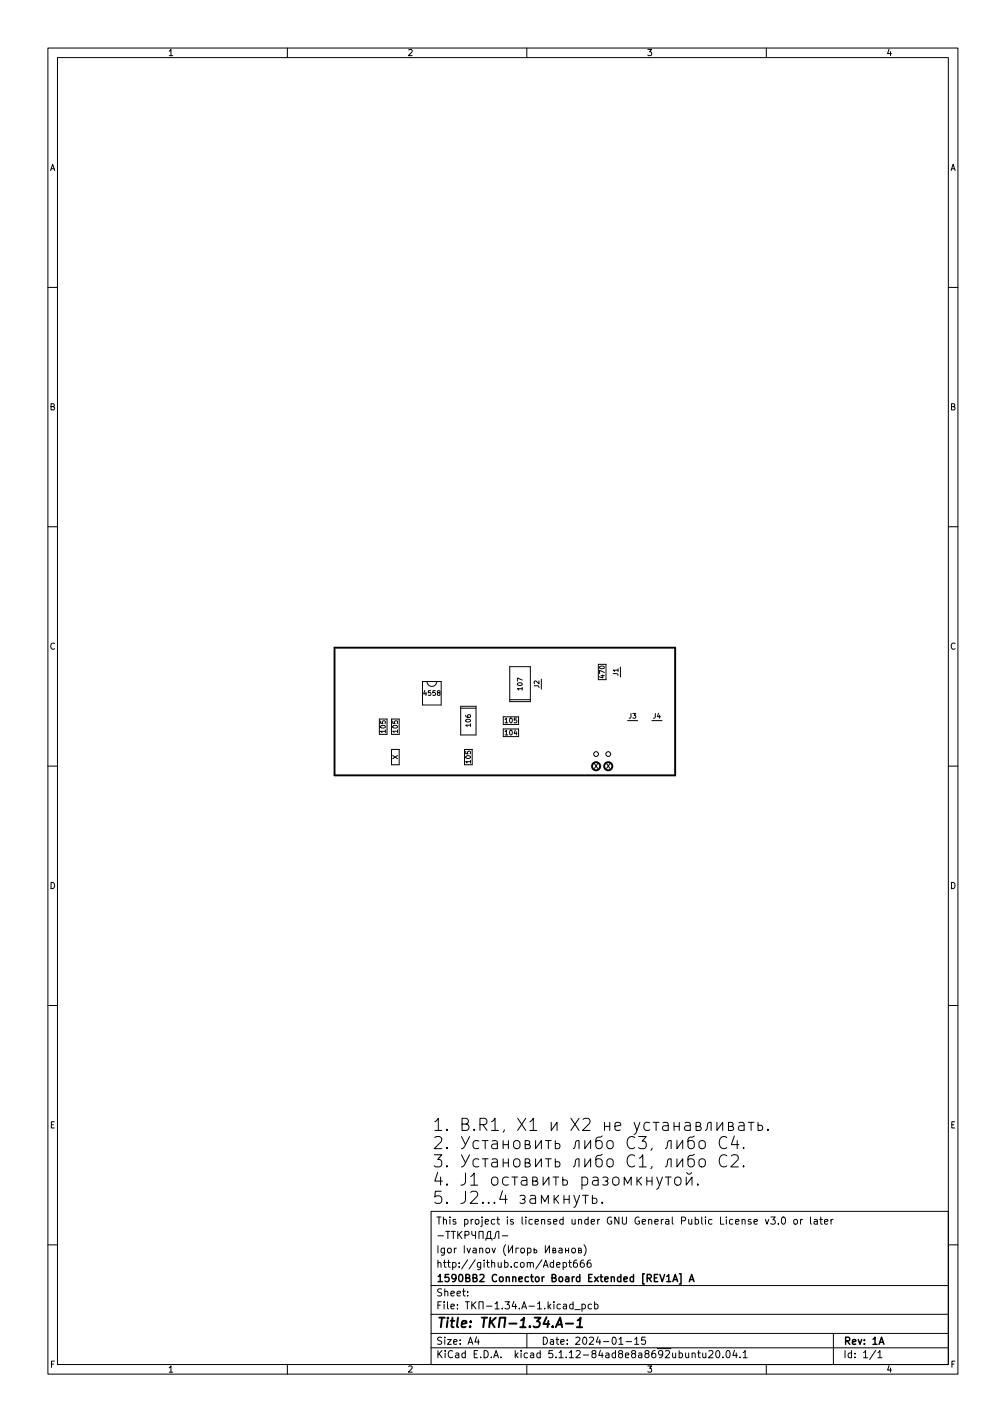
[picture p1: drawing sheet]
<svg xmlns="http://www.w3.org/2000/svg" width="210mm" height="297mm" viewBox="0 0 210 297" stroke-linecap="round" stroke-linejoin="round" font-family="sans-serif">
<defs><g id="words">
<g font-size="3.5">
<text x="90.2" y="236.3">1. B.R1, X1 X2 .</text>
<text x="90.2" y="240.1">2.</text>
<text x="90.2" y="243.9">3.</text>
<text x="96.1" y="240.1">C3, C4.</text>
<text x="96.1" y="243.9">C1, C2.</text>
<text x="90.2" y="247.7">4. J1 .</text>
<text x="90.2" y="251.5">5. J2...4 .</text>
</g>
<text font-size="2.8" x="91" y="277.3">Title: -1.34.A-1</text>
<g font-size="2.1">
<text x="91" y="255.8">This project is licensed under GNU General Public License v3.0 or later</text>
<text x="91" y="261.8">Igor Ivanov ( )</text>
<text x="91" y="267.8">1590BB2 Connector Board Extended [REV1A] A</text>
<text x="91" y="264.8">http://github.com/Adept666</text>
<text x="91" y="273.5">File: -1.34.A-1.kicad_pcb</text>
<text x="91" y="270.8">Sheet:</text>
<text x="91" y="280.9">Size: A4</text>
<text x="113" y="280.9">Date: 2024-01-15</text>
<text x="176" y="280.9">Rev: 1A</text>
<text x="91" y="283.7">KiCad E.D.A. kicad 5.1.12-84ad8e8a8692ubuntu20.04.1</text>
<text x="176" y="283.7">Id: 1/1</text>
</g>
<g font-size="1.8">
<text x="35" y="11.7">1</text>
<text x="85" y="11.7">2</text>
<text x="135" y="11.7">3</text>
<text x="185" y="11.7">4</text>
<text x="10.3" y="35.7">A</text>
<text x="198.4" y="35.7">A</text>
<text x="10.3" y="85.7">B</text>
<text x="198.4" y="85.7">B</text>
<text x="10.3" y="135.7">C</text>
<text x="198.4" y="135.7">C</text>
<text x="10.3" y="185.7">D</text>
<text x="198.4" y="185.7">D</text>
<text x="10.4" y="235.7">E</text>
<text x="198.4" y="235.7">E</text>
<text x="10.4" y="285.7">F</text>
<text x="35" y="286.7">1</text>
<text x="85" y="286.7">2</text>
<text x="135" y="286.7">3</text>
<text x="185" y="286.7">4</text>
<text x="198.5" y="285.7">F</text>
</g>
<g font-size="1.4">
<text x="112.6" y="143.7" transform="rotate(-90 112.6 143.7)">J2</text>
<text x="126.2" y="141.5" transform="rotate(-90 126.2 141.5)">470</text>
<text x="129.1" y="141.1" transform="rotate(-90 129.1 141.1)">J1</text>
<text x="88.6" y="145.3">4558</text>
<text x="109.1" y="144.1" transform="rotate(-90 109.1 144.1)">107</text>
<text x="80.5" y="153" transform="rotate(-90 80.5 153)">105</text>
<text x="83.1" y="153" transform="rotate(-90 83.1 153)">105</text>
<text x="98.3" y="151.7" transform="rotate(-90 98.3 151.7)">106</text>
<text x="105.5" y="151">105</text>
<text x="105.5" y="153.6">104</text>
<text x="131.3" y="150.1">J3</text>
<text x="136.4" y="150.1">J4</text>
<text x="83.1" y="158.6" transform="rotate(-90 83.1 158.6)">X</text>
<text x="98.3" y="159.3" transform="rotate(-90 98.3 159.3)">105</text>
<text x="124" y="160.6">X</text>
<text x="126.5" y="160.6">X</text>
</g>
</g></defs>
<g fill="none" stroke="#000" stroke-width=".21">
<path d="M10 10h190v277h-190zM12 12h186v273h-186zM60 10v2M110 10v2M160 10v2M10 60h2M198 60h2M10 110h2M198 110h2M106.4 139.3h4.3v7.3h-4.3zM124.9 138.8v3.2M126.5 138.8v3.2"/>
<path d="M129.5 139.3v2.1M79.2 150.2h1.6v3.2h-1.6zM81.7 156.6h1.7v3.2h-1.7zM81.7 150.2h1.7v3.2h-1.7zM88.2 142.4h3.9v4.9h-3.9zM89.2 142.4a1.02 1.02 0 0 0 1 1 1.02 1.02 0 0 0 1-1M96.2 147.5h3.2v6h-3.2zM96.2 147.9h3.2M97 156.6h1.6v3.2h-1.6zM105.1 149.7h3.2v1.6h-3.2zM106.4 146.2h4.3M108.3 152.3h-3.2v1.6h3.2"/>
<path d="M10 160h2M198 160h2M10 210h2M198 210h2M109.7 239.1l.8-.1 .1-.3-.1-.3-.8-.1v1.6h.7l.2-.1 .1-.3-.1-.3-.3-.1M111.8 238.3v1.6l1.2-1.6v1.6M113.9 238.3h1.2M114.5 238.3v1.6M115.9 238.3v1.6l.9-.1 .1-.2-.1-.6-.9-.1M119.2 233.6l1.7 2.5M119.7 239.9l.4-.3 .1-1 .3-.3h.4v1.6M120.9 233.6l-1.7 2.5"/>
<path d="M121.7 233.8l.4-.2h.6a.69 .69 0 0 1 .4 1.1l-1.5 1.4h1.6M122.1 238.3v1.6l1.2-1.6v1.6M125.7 237.3l-1.2 .5-.1 1.7a.69 .69 0 0 0 .7 .5 .69 .69 0 0 0 .6-.5v-.8l-.2-.3-.7-.1-.4 .2M126.2 235.3h1.1M126.2 234.4v1.7M126.8 238.5a.69 .69 0 0 1 .7-.3 .69 .69 0 0 1 .5 .5v.8a.69 .69 0 0 1-.6 .5 .69 .69 0 0 1-.7-.5zM127.3 234.4v1.7M128.4 235.3l1.2-.3-.1-.4-.7-.2-.4 .4 .1 1.2 .3 .1 .7-.1M132.4 234.4l.6 1.7M132.5 237.6a1.02 1.02 0 0 0-1.2 0 1.02 1.02 0 0 0-.4 1.3 .95 .95 0 0 0 .5 .9 .95 .95 0 0 0 1.1-.1M133.4 237.4h1.5l-.8 1a.69 .69 0 0 1 .8 .5v.6l-.2 .3-1 .1-.3-.2M133.6 234.4l-.8 2.3-.4 .3"/>
<path d="M135.7 234.6l-.8-.2-.5 .5v.8l.3 .3 .2 .1 .8-.1M136.1 239.8l-.2 .5M136.4 234.4h1.2M137 234.4v1.7M138.4 234.6l.3-.2 .7 .2 .1 1.5M138.9 239.9l.3-.1 .2-1.2 .4-.3h.3v1.6M139.5 235l-.8 .2a.5 .5 0 0 0-.4 .5 .5 .5 0 0 0 .4 .4l.8-.1M140.7 235.3h1.1M140.7 234.4v1.7M141.3 238.3v1.6l1.3-1.6v1.6M141.8 234.4v1.7M143 234.6l.3-.2 .7 .2 .1 1.5"/>
<path d="M144.1 235l-.8 .2a.5 .5 0 0 0-.4 .5 .5 .5 0 0 0 .4 .4l.8-.1M145 237.3l-1.2 .5-.2 1.7a.69 .69 0 0 0 .7 .5 .69 .69 0 0 0 .7-.5v-.8l-.3-.3-.7-.1-.4 .2M145.3 235.3l.9-.1 .1-.3-.1-.3-.9-.2v1.7h.8l.2-.1 .1-.3-.1-.3-.4-.1M146.2 238.4a.69 .69 0 0 1 1.1 .3v.8a.69 .69 0 0 1-.7 .5 .69 .69 0 0 1-.7-.5v-.8zM147.3 236.1l.3-.3 .3-1.2 .2-.2h.4v1.7M149.7 234.4v1.7l1.2-1.7v1.7M151.7 237.6a1.02 1.02 0 0 0-1.2 0 1.02 1.02 0 0 0-.3 1.3 .95 .95 0 0 0 .5 .9 .95 .95 0 0 0 1-.1M152.1 235.3l.9-.1 .1-.3-.1-.3-.9-.2v1.7h.7l.3-.1 .1-.3-.1-.3-.4-.1M153.3 237.3l-.6 1.8h1.6M153.9 238.3v1.6M154.3 234.6l.2-.2 .8 .2 .1 1.5M155.3 239.7l.1 .1-.1 .1-.2-.1 .2-.1v.2"/>
<path d="M155.4 235l-.9 .2a.5 .5 0 0 0-.4 .5 .5 .5 0 0 0 .4 .4l.9-.1M156.2 234.4h1.2M156.8 234.4v1.7M158.3 234.4v1.7l.8-.1 .1-.2-.1-.6-.8-.2M160.3 235.9l.2 .1-.2 .1-.1-.1 .1-.1v.2M90 253h108v32h-108zM91.4 258.1h1.2M93.1 257.2h.8M93.5 257.2v1.5M94.2 257.2h.9M94.7 257.2v1.5M95.6 257.2v1.5"/>
<path d="M95.8 257.9l.6 .8M96.4 257.2l-.8 .9M97.1 258l.7-.1 .1-.2v-.3l-.8-.2v1.5M98.5 257.2l.1 .7 .7 .2M99.3 257.2v1.5M100 258.7v-1.5h.9v1.5M101.4 259.1v-.4h1.3v.4M101.7 258.7l.1-1.2 .3-.3h.3v1.5M102.8 246.1a.69 .69 0 0 1 .6-.2 .69 .69 0 0 1 .6 .5v.7a.69 .69 0 0 1-.7 .5 .69 .69 0 0 1-.7-.5zM103.1 258.7l.3-.2 .1-.9a.51 .51 0 0 1 .7-.4v1.5M104.9 258.1h1.1M106.1 246l-.7-.1-.5 .5v.7l.3 .3 .2 .2 .7-.2"/>
<path d="M106.9 245.9h1.2M107.5 245.9v1.7M108.6 249.8l.7-.1 .4 .3-.2 .4-.2 .1 .4 .4-.2 .4-.2 .1-.7-.1M108.9 246l.3-.1 .7 .1 .1 1.6M109 250.5h.3M109.7 242.9l.8-.1 .1-.3-.1-.3-.8-.1v1.7h.7l.2-.2 .1-.3-.1-.3-.3-.1M110 246.5l-.8 .1a.5 .5 0 0 0-.4 .5 .5 .5 0 0 0 .4 .5l.8-.2M110.7 249.8l.3-.1 .7 .1 .1 1.6M111.2 246.7l.9-.1 .1-.2-.1-.4-.9-.1v1.7h.8l.2-.2 .1-.3-.1-.3-.4-.1M111.8 242.1v1.7l1.2-1.7v1.7M111.8 250.3l-.8 .1a.5 .5 0 0 0-.4 .5 .5 .5 0 0 0 .4 .5l.8-.1M113 251.4v-1.7l.8 1.3 .7-1.3v1.7"/>
<path d="M113.4 245.9v1.7l1.2-1.7v1.7M113.9 242.1h1.2M114.5 242.1v1.7M115.5 245.9h1.2M115.7 249.7v1.7M115.9 242.1v1.7l.9-.2 .1-.2-.1-.6-.9-.1M115.9 250.4l.8 1M116.1 245.9v1.7M116.7 249.7l-1 1M117.5 245.9v1.7l.9-.2 .1-.2-.1-.6-.9-.1M117.8 250.5h1M117.8 249.7v1.7"/>
<path d="M118.8 249.7v1.7M119.7 243.8l.4-.4 .1-1 .3-.3h.4v1.7M119.8 249.7l.6 1.7M121 249.7l-.8 2.3-.4 .2M121.5 246l.7-.1 .5 .5v.7l-.2 .3-.3 .2-.7-.2M121.5 245.9v2.5M121.6 249.7h1.2M122.1 242.1v1.7l1.2-1.7v1.7M122.2 249.7v1.7M123.7 249.7v1.7l.8-.1 .2-.3-.2-.6-.8-.1M123.8 246l.2-.1 .8 .1 .1 1.6M124.9 246.5l-.9 .1a.5 .5 0 0 0-.3 .5 .5 .5 0 0 0 .3 .5l.9-.2"/>
<path d="M125.7 241.1l-1.2 .5-.1 1.7a.69 .69 0 0 0 .7 .5 .69 .69 0 0 0 .6-.5v-.8l-.2-.3-.7-.1-.4 .2M125.7 251.1l.2 .2-.2 .1-.1-.1 .1-.2v.3M125.9 246l.7-.1 .3 .3-.1 .4-.2 .1 .3 .4-.1 .3-.2 .2-.7-.2M126.3 246.7h.3M126.8 242.3a.69 .69 0 0 1 .7-.2 .69 .69 0 0 1 .5 .4v.8a.69 .69 0 0 1-.6 .5 .69 .69 0 0 1-.7-.5zM128.2 246a.69 .69 0 0 1 1 .4v.7a.69 .69 0 0 1-.6 .5 .69 .69 0 0 1-.7-.5v-.7zM130.3 247.6v-1.7l.8 1.3 .7-1.3v1.7M132.5 241.5a1.02 1.02 0 0 0-1.2-.1 1.02 1.02 0 0 0-.4 1.3 .95 .95 0 0 0 .5 .9 .95 .95 0 0 0 1.1-.1M133 245.9v1.7M133.2 246.6l.8 1M133.5 241.9l.7-.7v2.6M133.5 243.8h1.4"/>
<path d="M134 245.9l-1 .9M135.1 246.7h1M135.1 245.9v1.7M136.1 243.6l-.2 .5M136.1 245.9v1.7M137.1 245.9l.6 1.7M138.3 245.9l-.8 2.3-.4 .2M138.9 243.8l.3-.2 .2-1.2 .4-.3h.3v1.7M138.9 245.9h1.2M139.5 245.9v1.7M141.1 246a.69 .69 0 0 1 1.1 .4v.7a.69 .69 0 0 1-.7 .5 .69 .69 0 0 1-.6-.5v-.7zM141.3 242.1v1.7l1.3-1.7v1.7"/>
<path d="M143.3 245.9v1.7l1.2-1.7v1.7M143.4 244.9a.5 .5 0 0 0 .5 .4 .5 .5 0 0 0 .5-.4M145 241.1l-1.2 .5-.2 1.7a.69 .69 0 0 0 .7 .5 .69 .69 0 0 0 .7-.5v-.8l-.3-.3-.7-.1-.4 .2M145.7 247.3l.1 .1-.1 .2-.1-.2 .1-.1v.3M146.2 242.2a.69 .69 0 0 1 1.1 .3v.8a.69 .69 0 0 1-.7 .5 .69 .69 0 0 1-.7-.5v-.8zM151.7 241.5a1.02 1.02 0 0 0-1.2-.1 1.02 1.02 0 0 0-.3 1.3 .95 .95 0 0 0 .5 .9 .95 .95 0 0 0 1-.1M152.7 241.5l.4-.3h.6a.69 .69 0 0 1 .3 1.1l-1.4 1.5h1.6M155.3 243.5l.1 .1-.1 .2-.2-.2 .2-.1v.3M157.4 255.2l.8-.1-.1-.3-.4-.1-.3 .2 .1 .7h.6M159.8 254.7l.4 1 .3-1M160.9 254.2h1l-.5 .6 .4 .1v.7l-.2 .1-.7-.1M162.5 255.6v.1"/>
<path d="M163.3 254.4l.2-.2a.8 .8 0 0 1 .5 .8 .8 .8 0 0 1-.5 .7l-.2-.1-.1-.5zM165.9 254.8l.3-.1 .3 .3v.4l-.3 .3-.3-.1-.2-.2zM167.2 254.7v1M167.6 254.7l-.4 .3M169.2 254.2v1.3l.2 .2M170 254.8h.6l.1 .9M170.7 255.1h-.5l-.3 .3 .3 .3 .5-.1M171.2 254.7h.5M171.4 254.2v1.3l.3 .2M172.2 255.2l.7-.1-.1-.3-.4-.1-.2 .2v.7h.6M173.5 254.7v1M173.9 254.7l-.4 .3"/>
<path d="M10 260h2M90 278.5h108M90 274.5h108M90 268.5h108M97.7 270.6v.1M97.7 269.8v.1M99.5 279.2l-.3 1.1h.9M99.9 279.8v1M105.6 260a1.72 1.72 0 0 0 0 2.3M106.2 260.2v1.5l.8-1.5v1.5M108.3 260.7h-.6v1M108.9 260.8l.3-.1 .3 .3v.4l-.3 .3-.3-.1-.2-.2z"/>
<path d="M110 278.5v3M110.2 260.8l.4-.1 .3 .3-.2 .6h-.5M110.2 260.7v1.5M111.5 260.7v1l.5-.1v-.5h-.5M113.9 260.2v1.5l.8-1.5v1.5M114.6 272.8l.4 .6M115 272.4l-.6 .6M115.4 261.2l.5-.1v-.3l-.5-.1v1h.5l.2-.3-.3-.2M115.7 271.9v.2M115.7 272.4v1M116.2 264.2l.7-.1v-.3l-.5-.1-.2 .2 .1 .7h.6M116.7 260.8h.6l.1 .9"/>
<path d="M117 272.5l-.4-.1-.3 .3 .1 .6h.6M117.4 261.1h-.5l-.2 .3 .2 .3 .5-.1M117.6 263.8l.4-.1 .3 .3-.1 .6h-.6M117.6 263.7v1.5M117.7 272.5h.5l.1 .9M118.1 261.2h.6M118.1 260.7v1M118.3 272.8h-.5l-.2 .3 .2 .3 .5-.1M118.7 263.7h.6M118.7 260.7v1M118.9 263.2v1.3l.4 .2M119.5 260.8l.4-.1 .3 .3v.4l-.3 .3-.4-.1-.1-.2z"/>
<path d="M119.7 272.5l-.5-.1-.3 .3 .2 .6h.6M119.7 271.9v1.5M120 273.6h1.2M120.4 263.2l-.4 .1a1.01 1.01 0 0 0 0 1.4l.5-.1 .1-.5-.3-.3h-.3l-.3 .3M120.8 261.2l.5-.1v-.3l-.5-.1v1h.4l.2-.3-.2-.2M121.5 272.5l.4-.1 .3 .3-.1 .6h-.6M121.5 272.4v1.5M121.9 263.2l-.5 .1a1.01 1.01 0 0 0 0 1.4l.5-.1 .1-.5-.3-.3h-.3l-.2 .3M121.9 260a1.72 1.72 0 0 1 0 2.3M123.3 263.2l-.4 .1a1.01 1.01 0 0 0 0 1.4l.5-.1v-.5l-.2-.3h-.3l-.3 .3M123.5 272.5l-.4-.1-.3 .3 .1 .6h.6M124.2 272.5l.4-.1 .3 .3-.2 .6h-.5"/>
<path d="M124.2 271.9v1.5M132.5 279.7l.4-.4v1.5M134.7 279.3h-.7l-.1 .7 .3-.1 .5 .1 .1 .2-.1 .5-.2 .1-.6-.1M174 278.5v6.5M198 260h2M60 285v2M90 281.5h108M110 285v2M129.2 280.8h.9M130.7 280.2h1.2M132.5 280.8h.9M144.5 282.8l.2-.2 .4 .1 .1 .9"/>
<path d="M144.5 282.6v1M145.7 282.6h.5M145.9 282.1v1.3l.3 .2M146.7 282.6l.1 .9 .4 .1 .2-.1M147.4 282.6v1M148 282.3l.6-.2 .3 .4-1 1.1h1M149.6 282.3l.2-.2a.8 .8 0 0 1 .5 .8 .8 .8 0 0 1-.5 .7l-.2-.1-.2-.5zM150.9 283.5v.1M151.8 282.2l.1-.1a.8 .8 0 0 1 .6 .8 .8 .8 0 0 1-.6 .7 1 1 0 0 1-.1-1.4zM153.4 282l-.4 1.1h.9M153.7 282.6v1M154.5 283.5v.1"/>
<path d="M155.2 282.5l.4-.4v1.5M155.2 283.6h.8M160 285v2M182.9 282l-1.3 2M183.3 282.5l.4-.4v1.5M183.3 283.6h.9"/>
<circle cx="124.5" cy="157.5" r=".5"/>
<circle cx="127" cy="157.5" r=".5"/>
</g>
<path d="M139.2 266.6l.4-.4v1.5M139.2 267.7h.9M140.5 267.7l.5-1.5 .5 1.5M140.6 267.3h.7M141.8 266.1h.4v2.1h-.4M143.9 267.7l.5-1.5 .5 1.5M144.1 267.3h.7M183.6 280.8l.5-1.5 .5 1.5" fill="none" stroke="#000" stroke-width=".3"/>
<path d="M69.8 135.3h71.2v26.7h-71.2zM111.6 275.2h1.3l-.8 .8 .5 .2-.1 .9-.3 .1h-.5l-.3-.1M114.1 275.1l-.6 1.5h1.2M114.5 275.9l-.2 1.3M115.4 277.1v.1M116 277.2l1-2 .4 2M116.3 276.7h1M118.1 276.5h1.6M120.4 277.2h1.2M120.6 275.8l.6-.6-.2 2" fill="none" stroke="#000" stroke-width=".4"/>
<use href="#words"/>
</svg>
